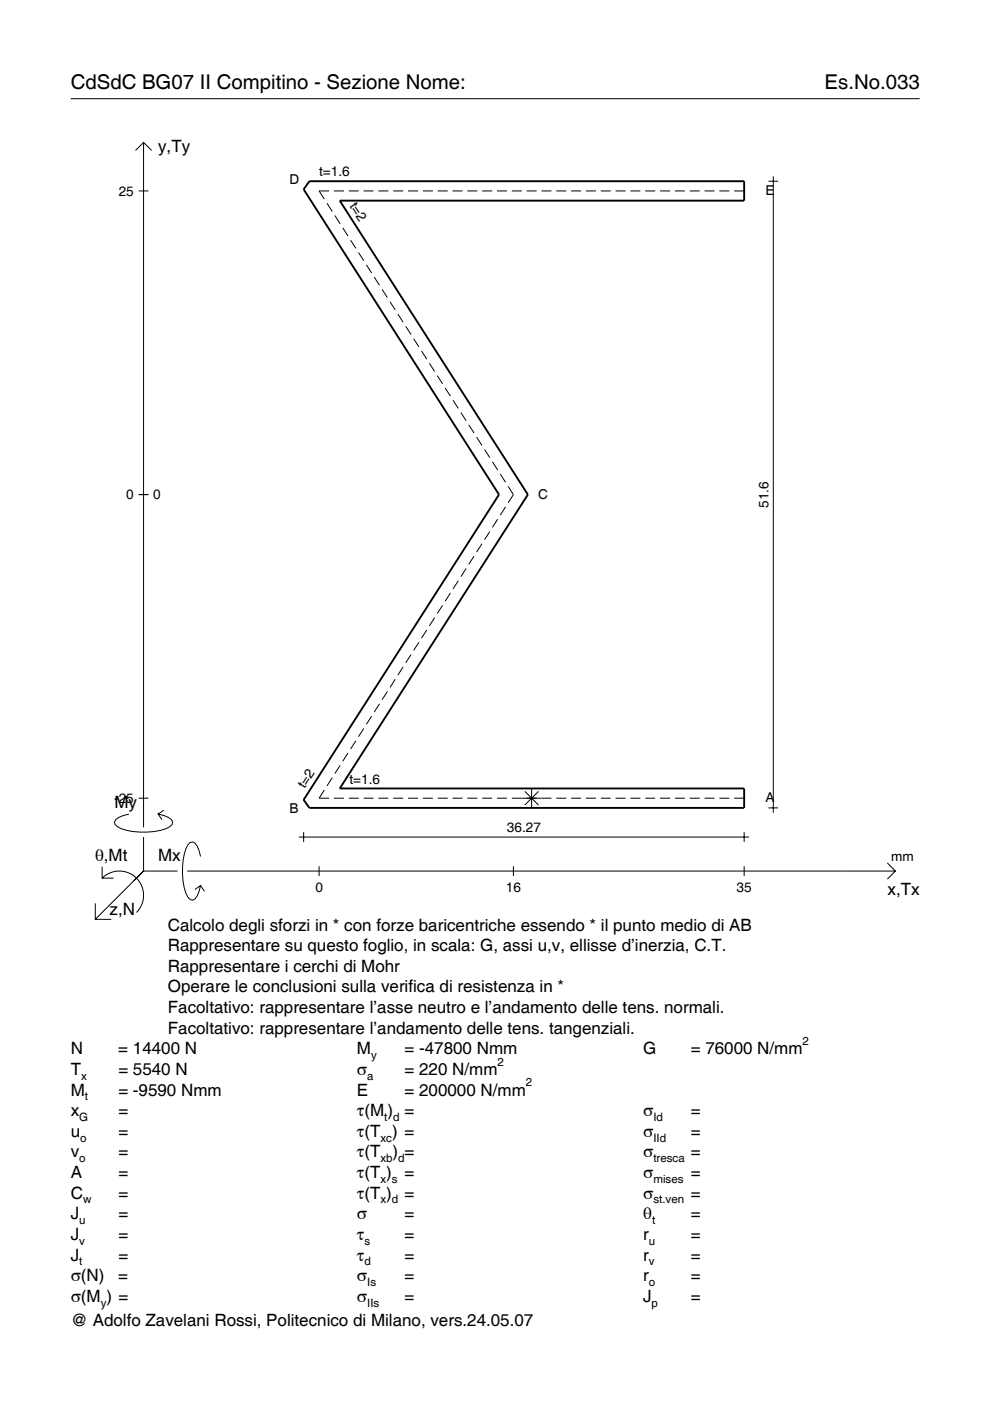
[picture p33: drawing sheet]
<svg xmlns="http://www.w3.org/2000/svg" width="210mm" height="297mm" viewBox="0 0 210 297" stroke-linecap="round" stroke-linejoin="round" font-family="sans-serif">
<defs><g id="words">
<g font-size="4.3">
<text x="15" y="18.9">CdSdC BG07 II Compitino - Sezione Nome:</text>
<text x="174.8" y="18.9">Es.No.033</text>
</g>
<g font-size="3.6">
<text x="33.5" y="32.3">y,Ty</text>
<text x="24.3" y="171.3">My</text>
<text x="20.1" y="182.6">θ,Mt</text>
<text x="33.5" y="182.6">Mx</text>
<text x="188.2" y="189.8">x,Tx</text>
<text x="23.2" y="193.9">z,N</text>
<text x="35.6" y="197.3">Calcolo degli sforzi in * con forze baricentriche essendo * il punto medio di AB</text>
<text x="35.6" y="201.7">Rappresentare su questo foglio, in scala: G, assi u,v, ellisse d’inerzia, C.T.</text>
<text x="35.6" y="206">Rappresentare i cerchi di Mohr</text>
<text x="35.6" y="210.4">Operare le conclusioni sulla verifica di resistenza in *</text>
<text x="35.6" y="214.8">Facoltativo: rappresentare l’asse neutro e l’andamento delle tens. normali.</text>
<text x="35.6" y="219.2">Facoltativo: rappresentare l’andamento delle tens. tangenziali.</text>
<text x="15" y="223.5">N</text>
<text x="15" y="227.9">T</text>
<text x="25.1" y="223.5">= 14400 N</text>
<text x="25.1" y="227.9">= 5540 N</text>
<text x="75.7" y="227.9">σ</text>
<text x="75.7" y="223.5">M</text>
<text x="85.8" y="223.5">= -47800 Nmm</text>
<text x="85.8" y="227.9">= 220 N/mm</text>
<text x="136.4" y="223.5">G</text>
<text x="146.5" y="223.5">= 76000 N/mm</text>
<text x="15" y="232.3">M</text>
<text x="25.1" y="232.3">= -9590 Nmm</text>
<text x="75.7" y="232.3">E</text>
<text x="85.8" y="232.3">= 200000 N/mm</text>
<text x="15" y="236.7">x</text>
<text x="25.1" y="236.7">=</text>
<text x="75.7" y="236.7">τ(M ) =</text>
<text x="136.4" y="236.7">σ</text>
<text x="146.5" y="236.7">=</text>
<text x="15" y="241">u</text>
<text x="15" y="245.4">v</text>
<text x="25.1" y="241">=</text>
<text x="25.1" y="245.4">=</text>
<text x="75.7" y="241">τ(T ) =</text>
<text x="75.7" y="245.4">τ(T</text>
<text x="83.3" y="245.4">) =</text>
<text x="136.4" y="241">σ</text>
<text x="136.4" y="245.4">σ</text>
<text x="146.5" y="241">=</text>
<text x="146.5" y="245.4">=</text>
<text x="15" y="249.8">A</text>
<text x="25.1" y="249.8">=</text>
<text x="75.7" y="249.8">τ(T )</text>
<text x="85.8" y="249.8">=</text>
<text x="136.4" y="249.8">σ</text>
<text x="146.5" y="249.8">=</text>
<text x="15" y="254.2">C</text>
<text x="25.1" y="254.2">=</text>
<text x="75.7" y="254.2">τ(T )</text>
<text x="85.8" y="254.2">=</text>
<text x="136.4" y="254.2">σ</text>
<text x="146.5" y="254.2">=</text>
<text x="15" y="258.5">J</text>
<text x="15" y="262.9">J</text>
<text x="25.1" y="258.5">=</text>
<text x="25.1" y="262.9">=</text>
<text x="75.7" y="258.5">σ</text>
<text x="75.7" y="262.9">τ</text>
<text x="85.8" y="258.5">=</text>
<text x="85.8" y="262.9">=</text>
<text x="136.4" y="258.5">θ</text>
<text x="136.4" y="262.9">r</text>
<text x="146.5" y="258.5">=</text>
<text x="146.5" y="262.9">=</text>
<text x="15" y="267.3">J</text>
<text x="25.1" y="267.3">=</text>
<text x="75.7" y="267.3">τ</text>
<text x="85.8" y="267.3">=</text>
<text x="136.4" y="267.3">r</text>
<text x="146.5" y="267.3">=</text>
<text x="15" y="271.7">σ(N)</text>
<text x="25.1" y="271.7">=</text>
<text x="75.7" y="271.7">σ</text>
<text x="85.8" y="271.7">=</text>
<text x="136.4" y="271.7">r</text>
<text x="146.5" y="271.7">=</text>
<text x="15" y="276">σ(M ) =</text>
<text x="15" y="281.2">@ Adolfo Zavelani Rossi, Politecnico di Milano, vers.24.05.07</text>
<text x="75.7" y="276">σ</text>
<text x="85.8" y="276">=</text>
<text x="136.4" y="276">J</text>
<text x="146.5" y="276">=</text>
</g>
<g font-size="2.9">
<text x="25.2" y="41.5">25</text>
<text x="61.4" y="39.1">D</text>
<text x="67.7" y="37.4">t=1.6</text>
<text x="162.3" y="41.4">E</text>
<text x="74" y="43.7" transform="rotate(57 74 43.7)">t=2</text>
<text x="26.8" y="105.9">0</text>
<text x="32.5" y="105.9">0</text>
<text x="114.1" y="105.8">C</text>
<text x="162.9" y="107.7" transform="rotate(-90 162.9 107.7)">51.6</text>
<text x="64.6" y="167.3" transform="rotate(-57 64.6 167.3)">t=2</text>
<text x="74.1" y="166.1">t=1.6</text>
<text x="24.2" y="170.2">-25</text>
<text x="61.4" y="172.4">B</text>
<text x="162.3" y="170.1">A</text>
<text x="107.5" y="176.4">36.27</text>
<text x="189" y="182.6">mm</text>
<text x="66.9" y="189.1">0</text>
<text x="107.3" y="189.1">16</text>
<text x="156.2" y="189.1">35</text>
</g>
<g font-size="2.4">
<text x="170.2" y="221.5">2</text>
<text x="78.7" y="224.5">y</text>
<text x="105.5" y="225.9">2</text>
<text x="17.2" y="228.9">x</text>
<text x="18" y="233.3">t</text>
<text x="77.9" y="228.9">a</text>
<text x="111.5" y="230.3">2</text>
<text x="16.8" y="237.7">G</text>
<text x="81.5" y="237.7">t d</text>
<text x="138.5" y="237.7">Id</text>
<text x="17" y="242">o</text>
<text x="80.7" y="242">xc</text>
<text x="138.5" y="242">IId</text>
<text x="16.8" y="246.4">o</text>
<text x="80.7" y="246.4">xb d</text>
<text x="80.7" y="250.8">x s</text>
<text x="138.5" y="246.4">tresca</text>
<text x="138.5" y="250.8">mises</text>
<text x="17.6" y="255.2">w</text>
<text x="80.7" y="255.2">x d</text>
<text x="138.5" y="255.2">st.ven</text>
<text x="16.8" y="259.5">u</text>
<text x="16.8" y="263.9">v</text>
<text x="77.3" y="263.9">s</text>
<text x="137.6" y="263.9">u</text>
<text x="138.2" y="259.5">t</text>
<text x="16.8" y="268.3">t</text>
<text x="77.3" y="268.3">d</text>
<text x="137.6" y="268.3">v</text>
<text x="77.9" y="272.7">Is</text>
<text x="137.6" y="272.7">o</text>
<text x="21.4" y="277">y</text>
<text x="77.9" y="277">IIs</text>
<text x="138.2" y="277">p</text>
</g>
</g></defs>
<g fill="none" stroke="#000" stroke-width=".21">
<path d="M15 20.9h180M28.7 31.9l1.7-1.7 1.8 1.7M30.4 30.2v145.2M162.9 38.4h2.1M164 37.4v134.9M29.4 40.5h2.1M69.3 43.1l1.1 1.7M69.8 40.5h-2.1l1.1 1.7M70.8 40.5h2.1M71 45.7l1.1 1.8M72.7 48.3l1.1 1.8M73.9 40.5h2.2"/>
<path d="M74.3 50.9l1.2 1.8M76 53.5l1.1 1.8M77.1 40.5h2.1M77.7 56.1l1.1 1.8M79.3 58.8l1.2 1.7M80.2 40.5h2.1M83.4 40.5h2.1M86.5 40.5h2.1M89.7 40.5h2.1M92.8 40.5h2.1M95.9 40.5h2.2M99.1 40.5h2.1"/>
<path d="M102.2 40.5h2.1M105.4 40.5h2.1M108.5 40.5h2.1M111.7 40.5h2.1M114.8 40.5h2.1M117.9 40.5h2.2M121.1 40.5h2.1M124.2 40.5h2.1M127.4 40.5h2.1M130.5 40.5h2.1M133.7 40.5h2.1M136.8 40.5h2.1"/>
<path d="M139.9 40.5h2.2M143.1 40.5h2.1M146.2 40.5h2.1M149.4 40.5h2.1M152.5 40.5h2.1M155.7 40.5h2.1M81 61.4l1.1 1.7M82.7 64l1.1 1.7M84.4 66.6l1.1 1.7M86 69.2l1.1 1.7M87.7 71.8l1.1 1.7M89.4 74.4l1.1 1.8"/>
<path d="M91 77l1.2 1.8M92.7 79.6l1.1 1.8M94.4 82.2l1.1 1.8M96 84.9l1.2 1.7M97.7 87.5l1.1 1.7M99.4 90.1l1.1 1.7M101.1 92.7l1.1 1.7M102.7 95.3l1.1 1.7M104.4 97.9l1.1 1.7M29.4 104.9h2.1M100.5 117.9l-1.1 1.8M102.2 115.3l-1.1 1.7"/>
<path d="M103.8 112.7l-1.1 1.7M105.5 110.1l-1.1 1.7M106.1 100.5l1.1 1.8M107.2 107.5l-1.1 1.7M107.7 103.1l1.2 1.8-1.2 1.7M87.1 138.8l-1.1 1.7M88.8 136.2l-1.1 1.7M90.5 133.6l-1.1 1.7M92.2 131l-1.2 1.7M93.8 128.3l-1.1 1.8M95.5 125.7l-1.1 1.8M97.2 123.1l-1.2 1.8"/>
<path d="M98.8 120.5l-1.1 1.8M73.8 159.7l-1.1 1.7M75.5 157.1l-1.2 1.7M77.1 154.4l-1.1 1.8M78.8 151.8l-1.1 1.8M80.5 149.2l-1.2 1.8M82.1 146.6l-1.1 1.8M83.8 144l-1.1 1.8M85.5 141.4l-1.1 1.7M27.3 172.6a3.6 3.6 0 0 0-3 1.7l.1 .5a5.7 5.7 0 0 0 3.8 1.5 13.3 13.3 0 0 0 7.8-1l.5-.5 .1-.5a3.6 3.6 0 0 0-3.1-1.7l.8 1.2M29.4 169.2h2.1M30.4 177.5v7.2"/>
<path d="M34.7 171.8l-1.2 .8M63.3 177.5h95.5M64.4 176.4v2.1M68.8 167.5l-1.1 1.7h2.1M70.4 164.9l-1.1 1.7M70.8 169.2h2.1M72.1 162.3l-1.1 1.7M73.9 169.2h2.2M77.1 169.2h2.1M80.2 169.2h2.1M83.4 169.2h2.1M86.5 169.2h2.1"/>
<path d="M89.7 169.2h2.1M92.8 169.2h2.1M95.9 169.2h2.2M99.1 169.2h2.1M102.2 169.2h2.1M105.4 169.2h2.1M108.5 169.2h8.4M111.3 167.8l2.9 2.9M112.7 167.2v4.1M114.2 167.8l-2.9 2.9M117.9 169.2h2.2M121.1 169.2h2.1"/>
<path d="M124.2 169.2h2.1M127.4 169.2h2.1M130.5 169.2h2.1M133.7 169.2h2.1M136.8 169.2h2.1M139.9 169.2h2.2M143.1 169.2h2.1M146.2 169.2h2.1M149.4 169.2h2.1M152.5 169.2h2.1M155.7 169.2h2.1M157.8 176.4v2.1"/>
<path d="M162.9 171.3h2.1M20.2 191.5v3.4h3.4M21.7 186.2a5.1 5.1 0 0 1 7.2 0 5.1 5.1 0 0 1 0 7.3M21.7 183.8v2.4h2.4M30.4 184.7l-10.2 10.2M30.4 184.7l-2 2M30.4 184.7h7.2M39.7 184.7h150.1M42.5 181.6a3.6 3.6 0 0 0-1.7-3.1l-.5 .1a5.7 5.7 0 0 0-1.5 3.8 13.3 13.3 0 0 0 1 7.8l.5 .5 .5 .2a3.6 3.6 0 0 0 1.7-3.1l-1.2 .8M42.5 187.8l.8 1.2M67.7 183.7v2M108.9 183.7v2"/>
<path d="M157.8 183.7v2M188.1 183l1.7 1.7-1.7 1.7"/>
</g>
<path d="M65.6 38.4h92.2v4.1h-85.8l39.9 62.4-39.9 62.3h85.8v4.1h-92.2l-1.2-1.7 41.4-64.7-41.4-64.8z" fill="none" stroke="#000" stroke-width=".4"/>
<use href="#words"/>
</svg>
